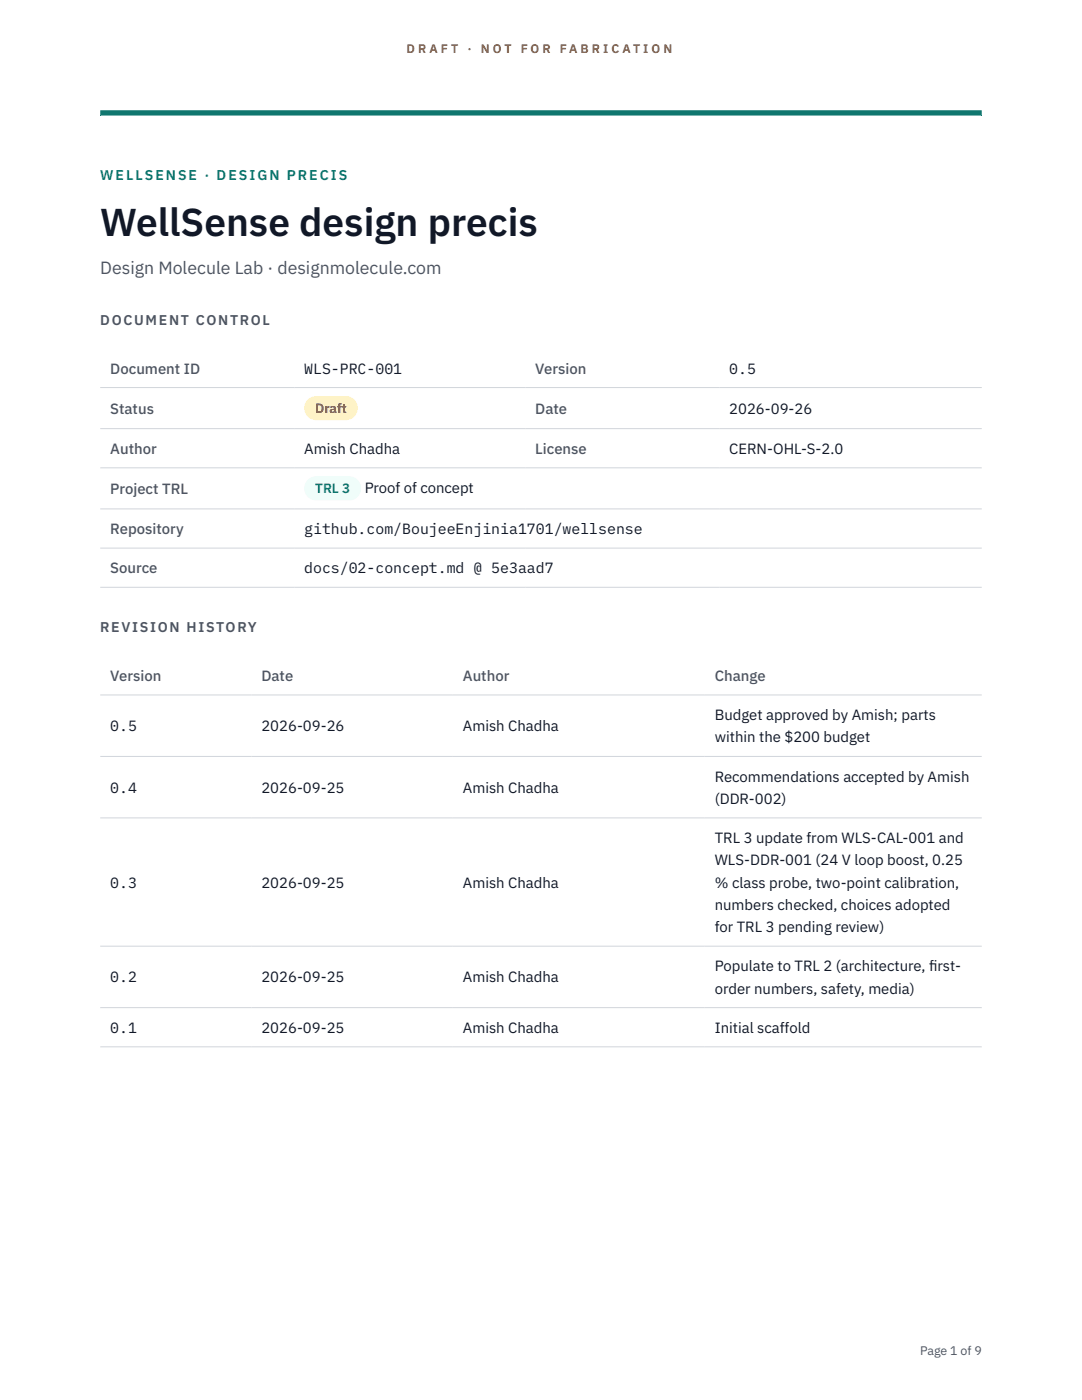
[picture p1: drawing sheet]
<svg xmlns="http://www.w3.org/2000/svg" width="216mm" height="279mm" viewBox="0 0 216 279" stroke-linecap="round" stroke-linejoin="round" font-family="sans-serif">
<defs><g id="words">
<text font-size="7.8" fill="#111827" x="20" y="47.1">WellSense design precis</text>
<text font-size="3.5" fill="#4b5563" x="20" y="54.6">Design Molecule Lab · designmolecule.com</text>
<g font-size="3" fill="#4b5563">
<text x="22" y="74.5">Document ID</text>
<text x="106.8" y="74.5">Version</text>
<text x="22" y="82.6">Status</text>
<text x="106.8" y="82.6">Date</text>
<text x="22" y="90.6">Author</text>
<text x="106.8" y="90.6">License</text>
<text x="22" y="98.6">Project TRL</text>
<text x="22" y="106.6">Repository</text>
<text x="22" y="114.4">Source</text>
<text x="22" y="135.9">Version</text>
<text x="52.2" y="135.9">Date</text>
<text x="92.4" y="135.9">Author</text>
<text x="142.6" y="135.9">Change</text>
</g>
<g font-size="3" fill="#111827">
<text x="60.7" y="74.5">WLS-PRC-001</text>
<text x="145.5" y="74.5">0.5</text>
<text x="145.5" y="82.6">2026-09-26</text>
<text x="60.7" y="90.6">Amish Chadha</text>
<text x="145.5" y="90.6">CERN-OHL-S-2.0</text>
<text x="72.8" y="98.5">Proof of concept</text>
<text x="60.7" y="106.6">github.com/BoujeeEnjinia1701/wellsense</text>
<text x="60.7" y="114.4">docs/02-concept.md @ 5e3aad7</text>
<text x="142.6" y="143.7">Budget approved by Amish; parts</text>
<text x="22" y="145.9">0.5</text>
<text x="52.2" y="145.9">2026-09-26</text>
<text x="92.4" y="145.9">Amish Chadha</text>
<text x="142.6" y="148.2">within the $200 budget</text>
<text x="142.6" y="156">Recommendations accepted by Amish</text>
<text x="22" y="158.2">0.4</text>
<text x="52.2" y="158.2">2026-09-25</text>
<text x="92.4" y="158.2">Amish Chadha</text>
<text x="142.6" y="160.4">(DDR-002)</text>
<text x="142.6" y="168.3">TRL 3 update from WLS-CAL-001 and</text>
<text x="142.6" y="172.7">WLS-DDR-001 (24 V loop boost, 0.25</text>
<text x="22" y="177.1">0.3</text>
<text x="52.2" y="177.1">2026-09-25</text>
<text x="92.4" y="177.1">Amish Chadha</text>
<text x="142.6" y="177.1">% class probe, two-point calibration,</text>
<text x="142.6" y="181.6">numbers checked, choices adopted</text>
<text x="142.6" y="186">for TRL 3 pending review)</text>
<text x="22" y="196.1">0.2</text>
<text x="52.2" y="196.1">2026-09-25</text>
<text x="92.4" y="196.1">Amish Chadha</text>
<text x="142.6" y="193.9">Populate to TRL 2 (architecture, f</text>
<text x="185.4" y="193.9">irst-</text>
<text x="142.6" y="198.3">order numbers, safety, media)</text>
<text x="22" y="206.1">0.1</text>
<text x="52.2" y="206.1">2026-09-25</text>
<text x="92.4" y="206.1">Amish Chadha</text>
<text x="142.6" y="206.1">Initial scaffold</text>
</g>
<text font-size="2.8" fill="#0f766e" x="20" y="36">WELLSENSE · DESIGN PRECIS</text>
<g font-size="2.8" fill="#4b5563">
<text x="20" y="64.8">DOCUMENT CONTROL</text>
<text x="20" y="126.2">REVISION HISTORY</text>
</g>
<text font-size="2.7" fill="#92400e" x="62.9" y="82.5">Draft</text>
<text font-size="2.7" fill="#0f766e" x="62.9" y="98.5">TRL 3</text>
<g font-size="2.5" fill="#b45309">
<text x="81.1" y="10.5">D R A F T</text>
<text x="93.3" y="10.5">·</text>
<text x="95.9" y="10.5">N O T</text>
<text x="103.9" y="10.5">F O R</text>
<text x="111.7" y="10.5">F A B R I C A T I O N</text>
</g>
<text font-size="2.5" fill="#4b5563" x="183.6" y="270.3">Page 1 of 9</text>
</g></defs>
<path d="M20 23.1h175.9zM20 22h175.9v1.1h-175.9z" fill-rule="evenodd" fill="#0f766e"/>
<path d="M20 77.3h175.9M20 85.5h175.9M20 93.4h175.9M20 101.6h175.9M20 109.4h175.9M20 117.2h175.9M20 138.7h175.9M20 151h175.9M20 163.2h175.9M20 188.8h175.9M20 201.1h175.9M20 208.9h175.9" fill="none" stroke="#d1d5db" stroke-width=".2"/>
<path d="M60.7 79h10.7v4.9h-10.7z" fill="#fef3c7"/>
<path d="M60.7 95.1h11.4v4.8h-11.4z" fill="#f0fdfa"/>
<use href="#words"/>
</svg>
